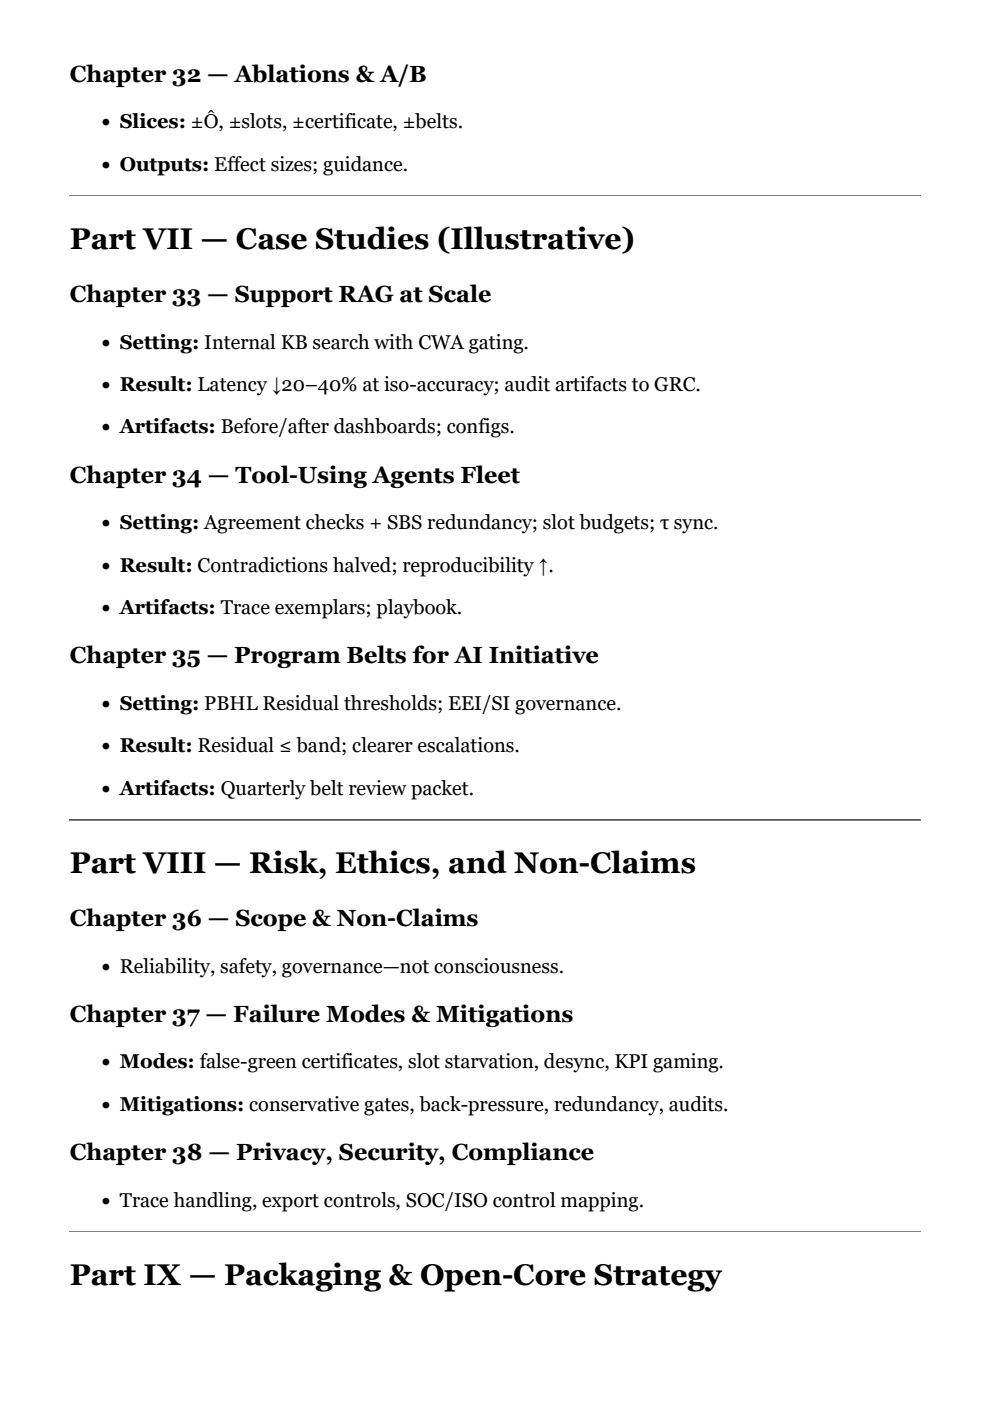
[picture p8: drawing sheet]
<svg xmlns="http://www.w3.org/2000/svg" width="210mm" height="297mm" viewBox="0 0 210 297" stroke-linecap="round" stroke-linejoin="round" font-family="sans-serif">
<defs><g id="words">
<g font-size="6.3">
<text x="14.8" y="52.7">Part VII — Case Studies (Illustrative)</text>
<text x="14.8" y="185">Part VIII — Risk, Ethics, and Non-Claims</text>
<text x="14.8" y="272.4">Part IX — Packaging &amp; Open-Core Strategy</text>
</g>
<g font-size="5">
<text x="14.8" y="17.3">Chapter 32 — Ablations &amp; A/B</text>
<text x="14.8" y="64">Chapter 33 — Support RAG at Scale</text>
<text x="14.8" y="102.3">Chapter 34 — Tool-Using Agents Fleet</text>
<text x="14.8" y="140.6">Chapter 35 — Program Belts for AI Initiative</text>
<text x="14.8" y="196.3">Chapter 36 — Scope &amp; Non-Claims</text>
<text x="14.8" y="216.6">Chapter 37 — Failure Modes &amp; Mitigations</text>
<text x="14.8" y="245.9">Chapter 38 — Privacy, Security, Compliance</text>
</g>
<g font-size="4.2">
<text x="21.3" y="27.2">• Slices: ±Ô, ±slots, ±certificate, ±belts.</text>
<text x="21.3" y="36.2">• Outputs: Effect sizes; guidance.</text>
<text x="21.3" y="73.9">• Setting: Internal KB search with CWA gating.</text>
<text x="21.3" y="82.9">• Result: Latency ↓20–40% at iso-accuracy; audit artifacts to GRC.</text>
<text x="21.3" y="91.9">• Artifacts: Before/after dashboards; configs.</text>
<text x="21.3" y="112.2">• Setting: Agreement checks + SBS redundancy; slot budgets; τ sync.</text>
<text x="21.3" y="121.2">• Result: Contradictions halved; reproducibility ↑.</text>
<text x="21.3" y="130.2">• Artifacts: Trace exemplars; playbook.</text>
<text x="21.3" y="150.5">• Setting: PBHL Residual thresholds; EEI/SI governance.</text>
<text x="21.3" y="159.5">• Result: Residual ≤ band; clearer escalations.</text>
<text x="21.3" y="168.5">• Artifacts: Quarterly belt review packet.</text>
<text x="21.3" y="206.2">• Reliability, safety, governance—not consciousness.</text>
<text x="21.3" y="226.5">• Modes: false-green certificates, slot starvation, desync, KPI gaming.</text>
<text x="21.3" y="235.5">• Mitigations: conservative gates, back-pressure, redundancy, audits.</text>
<text x="21.3" y="255.8">• Trace handling, export controls, SOC/ISO control mapping.</text>
</g>
</g></defs>
<path d="M14.8 41.4h180.6" fill="none" stroke="#555" stroke-width=".21"/>
<path d="M14.8 41.5h.2v.1h-.2z" fill="#555"/>
<path d="M195.3 41.3h.1v.2h-.1z" fill="#808080"/>
<path d="M14.8 41.6h180.6" fill="none" stroke="#808080" stroke-width=".21"/>
<path d="M14.8 173.7h180.6" fill="none" stroke="#555" stroke-width=".21"/>
<path d="M14.8 173.8h.2v.2h-.2z" fill="#555"/>
<path d="M195.3 173.6h.1v.2h-.1z" fill="#808080"/>
<path d="M14.8 173.9h180.6" fill="none" stroke="#808080" stroke-width=".21"/>
<path d="M14.8 261h180.6" fill="none" stroke="#555" stroke-width=".21"/>
<path d="M14.8 261.1h.2v.2h-.2z" fill="#555"/>
<path d="M195.3 260.9h.1v.2h-.1z" fill="#808080"/>
<path d="M14.8 261.2h180.6" fill="none" stroke="#808080" stroke-width=".21"/>
<use href="#words"/>
</svg>
